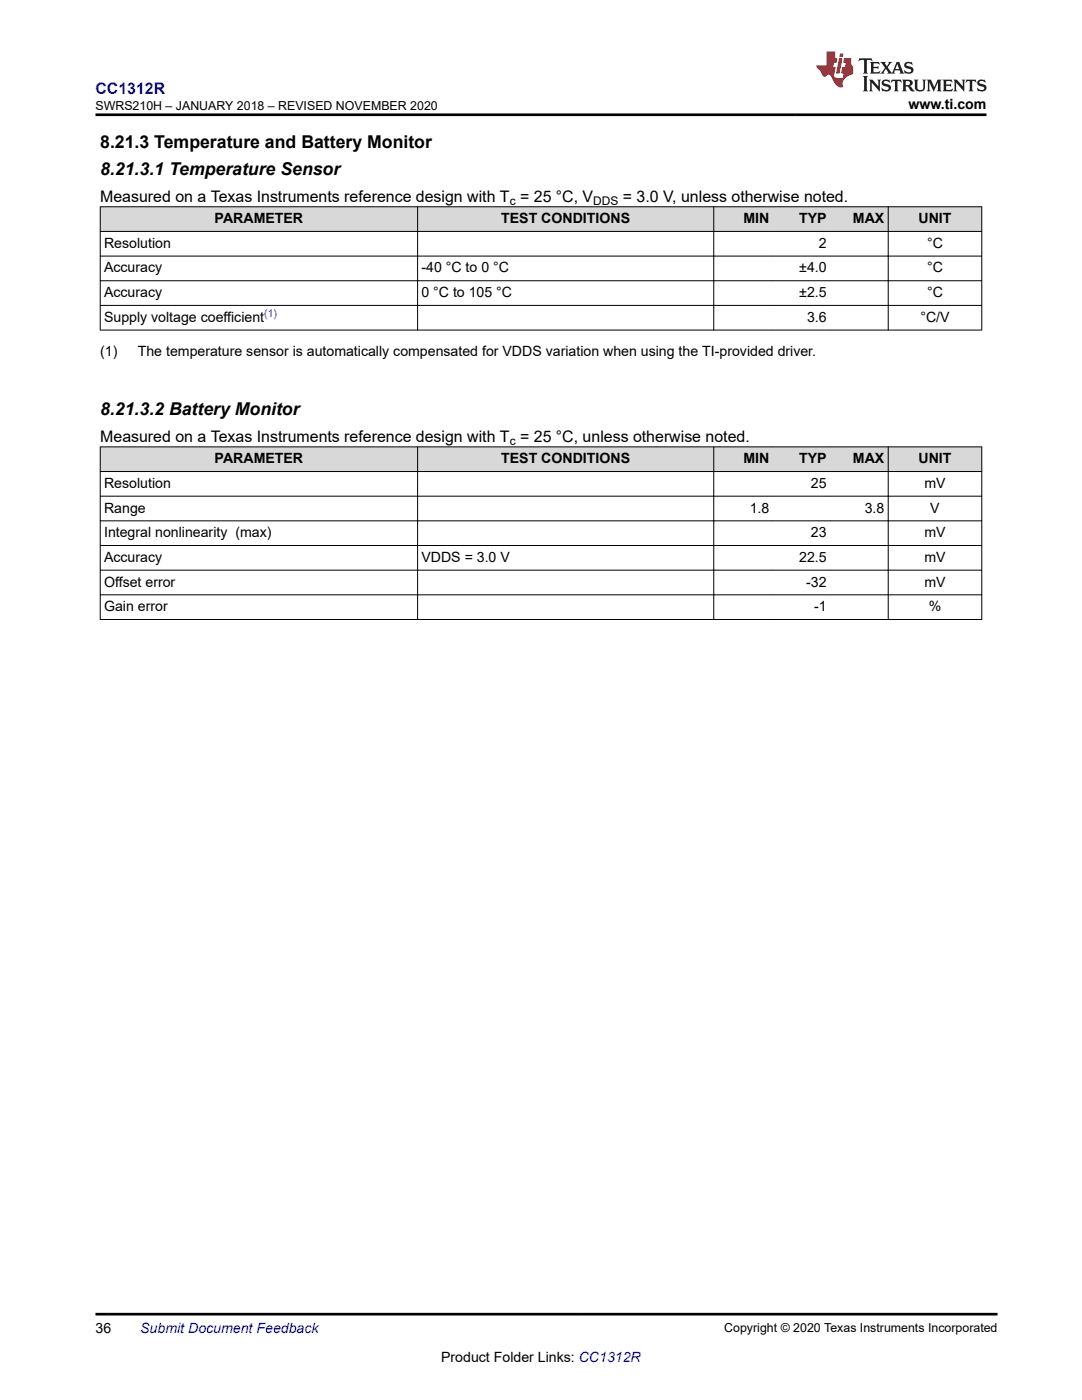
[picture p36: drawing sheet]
<svg xmlns="http://www.w3.org/2000/svg" width="216mm" height="279mm" viewBox="0 0 216 279" stroke-linecap="round" stroke-linejoin="round" font-family="sans-serif">
<defs><g id="words">
<g font-size="3.5">
<text x="20" y="29.6">8.21.3 Temperature and Battery Monitor</text>
<text x="20" y="34.9">8.21.3.1 Temperature Sensor</text>
<text x="20" y="82.8">8.21.3.2 Battery Monitor</text>
</g>
<text font-size="3.2" fill="#00f" x="19" y="18.7">CC1312R</text>
<g font-size="3.2">
<text x="20" y="40.2">Measured on a Texas Instruments reference design with T = 25 °C, V</text>
<text x="124.3" y="40.2">= 3.0 V, unless otherwise noted.</text>
<text x="20" y="88.1">Measured on a Texas Instruments reference design with T = 25 °C, unless otherwise noted.</text>
</g>
<g font-size="2.8">
<text x="181.3" y="21.8">www.ti.com</text>
<text x="42.8" y="44.5">PARAMETER</text>
<text x="100" y="44.5">TEST CONDITIONS</text>
<text x="148.3" y="44.5">MIN</text>
<text x="159.5" y="44.5">TYP</text>
<text x="170.2" y="44.5">MAX</text>
<text x="183.3" y="44.5">UNIT</text>
<text x="20.8" y="49.5">Resolution</text>
<text x="163.4" y="49.5">2</text>
<text x="185" y="49.5">°C</text>
<text x="20.8" y="54.4">Accuracy</text>
<text x="20.8" y="59.3">Accuracy</text>
<text x="84.1" y="54.4">-40 °C to 0 °C</text>
<text x="84.1" y="59.3">0 °C to 105 °C</text>
<text x="159.5" y="54.4">±4.0</text>
<text x="159.5" y="59.3">±2.5</text>
<text x="185" y="54.4">°C</text>
<text x="185" y="59.3">°C</text>
<text x="20.8" y="64.2">Supply voltage coefficient</text>
<text x="161" y="64.2">3.6</text>
<text x="183.7" y="64.2">°C/V</text>
<text x="20" y="71">(1)</text>
<text x="27.5" y="71">The temperature sensor is automatically compensated for VDDS variation when using the TI-provided driver.</text>
<text x="42.8" y="92.5">PARAMETER</text>
<text x="100" y="92.5">TEST CONDITIONS</text>
<text x="148.3" y="92.5">MIN</text>
<text x="159.5" y="92.5">TYP</text>
<text x="170.2" y="92.5">MAX</text>
<text x="183.3" y="92.5">UNIT</text>
<text x="20.8" y="97.4">Resolution</text>
<text x="161.8" y="97.4">25</text>
<text x="184.4" y="97.4">mV</text>
<text x="20.8" y="102.3">Range</text>
<text x="20.8" y="107.2">Integral nonlinearity (max)</text>
<text x="149.6" y="102.3">1.8</text>
<text x="161.8" y="107.2">23</text>
<text x="172.5" y="102.3">3.8</text>
<text x="184.4" y="107.2">mV</text>
<text x="185.6" y="102.3">V</text>
<text x="20.8" y="112.1">Accuracy</text>
<text x="84.1" y="112.1">VDDS = 3.0 V</text>
<text x="159.5" y="112.1">22.5</text>
<text x="184.4" y="112.1">mV</text>
<text x="20.8" y="117.1">Offset error</text>
<text x="160.9" y="117.1">-32</text>
<text x="184.4" y="117.1">mV</text>
<text x="20.8" y="122">Gain error</text>
<text x="162.5" y="122">-1</text>
<text x="185.3" y="122">%</text>
<text x="19" y="266.1">36</text>
<text x="88" y="271.7">Product Folder Links: CC1312R</text>
</g>
<text font-size="2.8" fill="#00f" x="28" y="266.1">Submit Document Feedback</text>
<g font-size="2.5">
<text x="19.1" y="21.9">SWRS210H – JANUARY 2018 – REVISED NOVEMBER 2020</text>
<text x="144.5" y="265.8">Copyright © 2020 Texas Instruments Incorporated</text>
</g>
<g font-size="2.4">
<text x="101.7" y="40.8">c</text>
<text x="118.4" y="40.8">DDS</text>
<text x="101.7" y="88.8">c</text>
</g>
<text font-size="2.1" fill="#00f" x="52.7" y="63.3">(1)</text>
</g></defs>
<g fill="#d8d8d8">
<path d="M20 41.3h175.9v4.9h-175.9z" fill-rule="evenodd"/>
<path d="M20.1 41.3h63.2v4.8h-63.2z" fill-rule="evenodd"/>
<path d="M83.4 41.3h59v4.8h-59z" fill-rule="evenodd"/>
<path d="M142.5 41.3h11.7v4.8h-11.7z" fill-rule="evenodd"/>
<path d="M154.2 41.3h11.5v4.8h-11.5z" fill-rule="evenodd"/>
<path d="M165.7 41.3h11.5v4.8h-11.5z" fill-rule="evenodd"/>
<path d="M177.3 41.3h18.5v4.8h-18.5z" fill-rule="evenodd"/>
</g>
<path d="M19.9 41.3h176.1M19.9 46.2h176.1M19.9 51.1h176.1M19.9 56h176.1M20 41.2v24.7M83.3 41.2v24.7M142.4 41.2v24.7M177.2 41.2v24.7M195.9 41.2v24.7M19.9 61h176.1M19.9 65.9h176.1" fill="none" stroke="#000" stroke-width=".2"/>
<g fill="#d8d8d8">
<path d="M20 89.2h175.9v4.9h-175.9z" fill-rule="evenodd"/>
<path d="M20.1 89.2h63.2v4.8h-63.2z" fill-rule="evenodd"/>
<path d="M83.4 89.2h59v4.8h-59z" fill-rule="evenodd"/>
<path d="M142.5 89.2h11.7v4.8h-11.7z" fill-rule="evenodd"/>
<path d="M154.2 89.2h11.5v4.8h-11.5z" fill-rule="evenodd"/>
<path d="M165.7 89.2h11.5v4.8h-11.5z" fill-rule="evenodd"/>
<path d="M177.3 89.2h18.5v4.8h-18.5z" fill-rule="evenodd"/>
</g>
<g fill="none" stroke="#000" stroke-width=".2">
<path d="M19.9 89.2h176.1M19.9 94.1h176.1M19.9 99h176.1M20 89.1v34.6M83.3 89.1v34.6M142.4 89.1v34.6M177.2 89.1v34.6M195.9 89.1v34.6M19.9 103.9h176.1M19.9 108.9h176.1M19.9 113.8h176.1M19.9 118.7h176.1"/>
<path d="M19.9 123.6h176.1"/>
</g>
<path d="M171.5 11.6l-.2 .6 .5-.2h.6v.1v2.2l-.2 .4h1l-.2-.4v-2.2v-.1h.5l.6 .2-.2-.6zM173.6 12.4l.2 .3v1.6l-.2 .4h1.9l.1-.6a1.08 1.08 0 0 1-1.3 .2v-.7h.6l.4 .2v-.7l-.4 .2h-.6v-.5l.2-.2a1 1 0 0 1 1 .3l-.1-.5zM175.7 12.4l.9 1.1-1 1.2h.9l-.2-.2 .5-.8 .4 .8-.2 .2h1.6l-.2-.2 .2-.5h.9l.1 .5-.1 .2h.9l-.2-.4-.8-1.9h-.5l-.9 2.1-.9-1.1 .9-1h-.8l.2 .2-.4 .6-.4-.6 .2-.2zM179 12.8l.4 1h-.7zM180.7 12.5a.65 .65 0 0 0-.2 .7 .65 .65 0 0 0 .6 .5l.6 .1 .1 .3a.79 .79 0 0 1-.7 .4 .79 .79 0 0 1-.7-.5l.1 .7 .2-.1a.93 .93 0 0 0 1.1 0 .93 .93 0 0 0 .4-.9 1.46 1.46 0 0 0-1.2-.6l-.1-.3a1.09 1.09 0 0 1 1.2 .2l-.2-.6-.1 .1-.5-.2zM172.2 15.2l.2 .4v2.2l-.2 .4h1l-.2-.4v-2.2l.2-.4zM173.4 15.9l.2 .4v1.5l-.2 .4h.8l-.3-.4 .1-1.3 1.6 1.8v-2l.2-.4h-.7l.1 .2 .1 1.1-1.2-1.3zM176.2 16a.65 .65 0 0 0-.2 .8 .65 .65 0 0 0 .6 .4l.6 .2 .1 .2a.79 .79 0 0 1-.7 .4 .79 .79 0 0 1-.7-.5l.1 .7 .2-.1a.93 .93 0 0 0 1.1 .1 .93 .93 0 0 0 .4-1 1.46 1.46 0 0 0-1.2-.5l-.1-.4a1.09 1.09 0 0 1 1.2 .2l-.1-.6-.2 .1-.5-.1zM177.9 15.9l-.1 .6a.63 .63 0 0 1 .8-.3v1.6l-.3 .4h1l-.2-.4v-1.6a.66 .66 0 0 1 .8 .3l-.1-.6zM180 15.9l.2 .4v1.5l-.2 .4h1l-.2-.2-.1-.7h.5l.1 .2a.79 .79 0 0 0 1.2 .6l-1-.9a.61 .61 0 0 0 .6-.6 .61 .61 0 0 0-.5-.7zM180.8 16.2h.1a.47 .47 0 0 1 .5 .1 .47 .47 0 0 1 .1 .5l-.1 .1-.7 .1zM182.3 15.9l.2 .2a2.27 2.27 0 0 0 .4 2 1.04 1.04 0 0 0 1.7-.7v-1.3l.2-.2h-.8l.2 .4v1.1a.6 .6 0 0 1-.6 .6 .6 .6 0 0 1-.6-.6v-1.1l.3-.4zM184.9 15.9l.2 .4v1.5l-.2 .4h.8l-.3-.4v-1.4l.9 1.9 .9-1.9v1.4l-.3 .4h1l-.2-.4v-1.5l.2-.4h-.8l-.7 1.5-.6-1.5zM188.1 15.9l.2 .4v1.5l-.2 .4h1.9l.1-.6a1.09 1.09 0 0 1-1.3 .2v-.7h.6l.4 .2v-.6l-.4 .2h-.6v-.6l.2-.1a1.01 1.01 0 0 1 1 .3l-.1-.6zM190.2 15.9l.3 .4v1.5l-.3 .4h.8l-.2-.4v-1.3l1.6 1.8v-2l.2-.4h-.7l.2 .2v1.1l-1.2-1.3zM192.8 15.9l-.1 .6a.63 .63 0 0 1 .8-.3v1.6l-.3 .4h1l-.2-.4v-1.6a.66 .66 0 0 1 .8 .3l-.1-.6zM195.2 16a.65 .65 0 0 0-.2 .8 .65 .65 0 0 0 .6 .4l.6 .2 .2 .2a.79 .79 0 0 1-.7 .4 .79 .79 0 0 1-.7-.5l.1 .7 .2-.1a.93 .93 0 0 0 1 .1 .93 .93 0 0 0 .5-1 1.46 1.46 0 0 0-1.3-.5v-.4a1.09 1.09 0 0 1 1.2 .2l-.2-.6-.2 .1-.5-.1z" fill="#231f20"/>
<path d="M164.9 10.3v2.7h-2l.1 .4 .8 1a.95 .95 0 0 0 1 .9 .59 .59 0 0 1 .5-.4 .59 .59 0 0 1 .5 .3l.4 .8a1.59 1.59 0 0 0 2.1 1.4 1.61 1.61 0 0 1 1-2.3l1-.3-.1-1.5a1.59 1.59 0 0 1-.3-1.7h-1.5l-.2 .9h.6l-.2 .9h-.5l-.2 .9v.3l.4 .1-.1 .9h-.7a.73 .73 0 0 1-1-.7l.3-1.5h-.5l.1-.9h.5l.2-.9h-.5v-1.3zM167.4 11.6l-.6 3.1h.7l.6-3.1zM167.6 10.7l-.1 .6h.7l.1-.6z" fill="#ed1c24"/>
<path d="M19 22.9h177.8M19 262.3h180" fill="none" stroke="#000" stroke-width=".53"/>
<use href="#words"/>
</svg>
